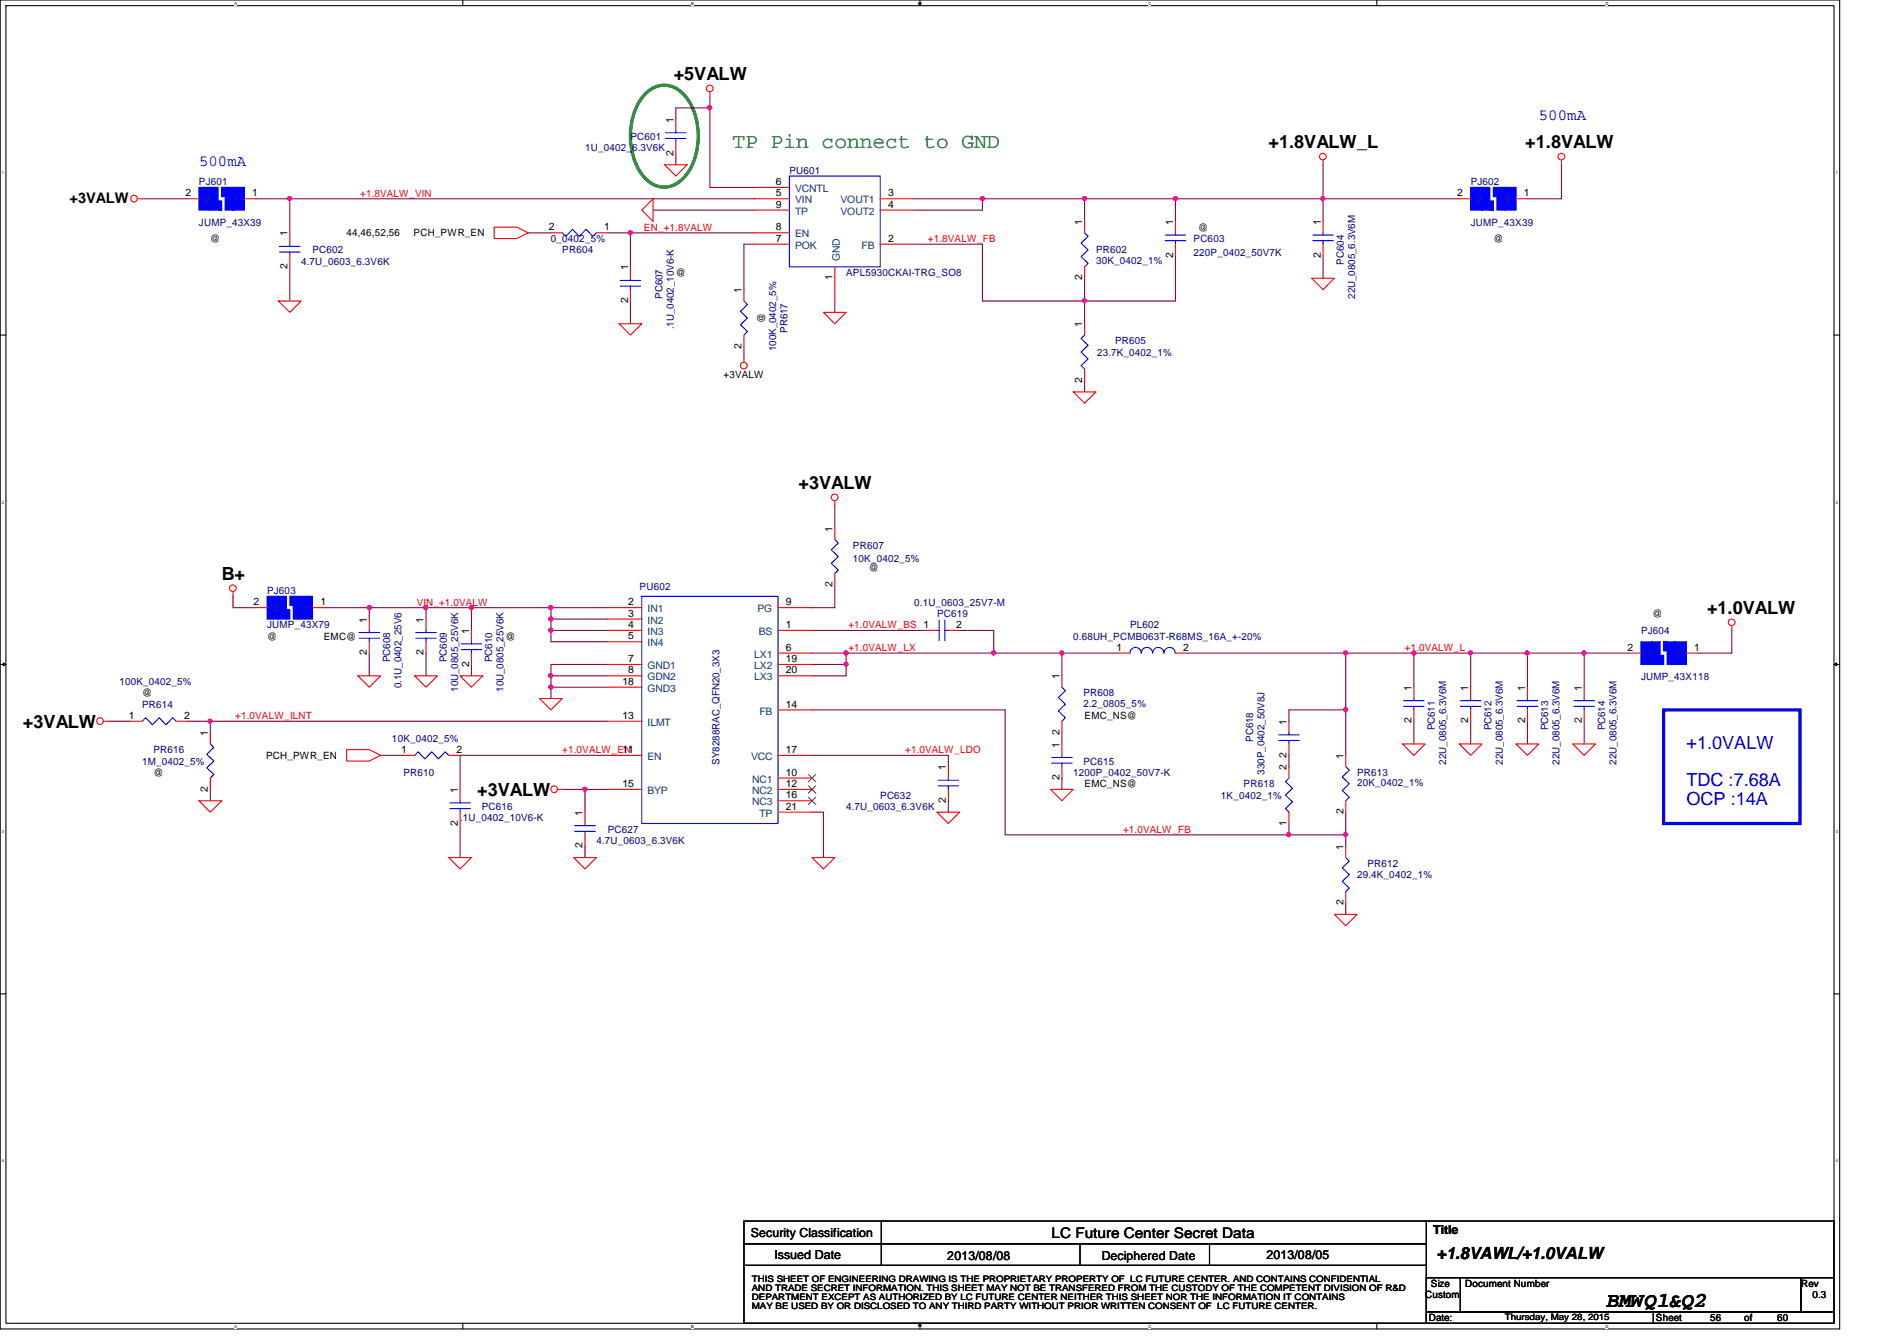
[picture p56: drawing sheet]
<svg xmlns="http://www.w3.org/2000/svg" width="297mm" height="210mm" viewBox="0 0 297 210" stroke-linecap="round" stroke-linejoin="round" font-family="sans-serif">
<defs><g id="words">
<text font-size="3.3" fill="#008000" x="114.7" y="23.1">TP Pin connect to GND</text>
<text font-size="3.3" x="251.6" y="204.6">BMWQ1&amp;Q2</text>
<g font-size="2.8">
<text x="105.5" y="12.6">+5VALW</text>
<text x="198.6" y="23.2">+1.8VALW_L</text>
<text x="238.8" y="23.2">+1.8VALW</text>
<text x="125" y="76.6">+3VALW</text>
<text x="34.7" y="90.8">B+</text>
<text x="267.3" y="96.1">+1.0VALW</text>
<text x="3.6" y="113.9">+3VALW</text>
<text x="74.7" y="124.6">+3VALW</text>
</g>
<g font-size="2.8" fill="#00f">
<text x="264.1" y="117.2">+1.0VALW</text>
<text x="264.1" y="123.1">TDC :7.68A</text>
<text x="264.1" y="126">OCP :14A</text>
</g>
<text font-size="2.6" x="225" y="197.1">+1.8VAWL/+1.0VALW</text>
<g font-size="2.5" fill="#00f">
<text x="241" y="18.8">500mA</text>
<text x="31.2" y="26">500mA</text>
</g>
<g font-size="2.3">
<text x="10.9" y="31.8">+3VALW</text>
<text x="164.7" y="193.8">LC Future Center Secret Data</text>
</g>
<g font-size="1.9">
<text x="117.6" y="193.6">Security Classification</text>
<text x="121.3" y="197">Issued Date</text>
<text x="148.3" y="197.2">2013/08/08</text>
<text x="172.5" y="197.2">Deciphered Date</text>
<text x="198.3" y="197">2013/08/05</text>
<text x="224.4" y="193.1">Title</text>
</g>
<g font-size="1.6" fill="#000080">
<text x="91.6" y="23.7">1U_0402_6.3V6K</text>
<text x="98.7" y="21.9">PC601</text>
<text x="31.2" y="29">PJ601</text>
<text x="123.6" y="27.2">PU601</text>
<text x="230.3" y="29">PJ602</text>
<text x="31.2" y="35.4">JUMP_43X39</text>
<text x="230.3" y="35.4">JUMP_43X39</text>
<text x="47.2" y="41.4">4.7U_0603_6.3V6K</text>
<text x="48.9" y="39.7">PC602</text>
<text x="86.3" y="37.9">0_0402_5%</text>
<text x="88" y="39.7">PR604</text>
<text x="171.6" y="39.7">PR602</text>
<text x="171.6" y="41.3">30K_0402_1%</text>
<text x="186.9" y="37.9">PC603</text>
<text x="186.9" y="40">220P_0402_50V7K</text>
<text x="210.4" y="41.4" transform="rotate(-90 210.4 41.4)">PC604</text>
<text x="103.8" y="46.8" transform="rotate(-90 103.8 46.8)">PC607</text>
<text x="132.5" y="43.2">APL5930CKAI-TRG_SO8</text>
<text x="212.2" y="46.8" transform="rotate(-90 212.2 46.8)">22U_0805_6.3V6M</text>
<text x="105.5" y="51.6" transform="rotate(-90 105.5 51.6)">.1U_0402_10V6-K</text>
<text x="123.3" y="52.1" transform="rotate(-90 123.3 52.1)">PR617</text>
<text x="174.6" y="53.9">PR605</text>
<text x="121.5" y="54.9" transform="rotate(-90 121.5 54.9)">100K_0402_5%</text>
<text x="171.8" y="55.7">23.7K_0402_1%</text>
<text x="133.6" y="85.9">PR607</text>
<text x="133.6" y="88">10K_0402_5%</text>
<text x="41.8" y="93">PJ603</text>
<text x="100.2" y="92.3">PU602</text>
<text x="143.2" y="94.8">0.1U_0603_25V7-M</text>
<text x="41.8" y="98.3">JUMP_43X79</text>
<text x="146.7" y="96.6">PC619</text>
<text x="168.1" y="100.1">0.68UH_PCMB063T-R68MS_16A_+-20%</text>
<text x="176.9" y="98.3">PL602</text>
<text x="257" y="99.2">PJ604</text>
<text x="18.7" y="107.2">100K_0402_5%</text>
<text x="61.1" y="103.7" transform="rotate(-90 61.1 103.7)">PC608</text>
<text x="62.9" y="107.7" transform="rotate(-90 62.9 107.7)">0.1U_0402_25V6</text>
<text x="70" y="103.7" transform="rotate(-90 70 103.7)">PC609</text>
<text x="77.1" y="103.7" transform="rotate(-90 77.1 103.7)">PC610</text>
<text x="257" y="106.5">JUMP_43X118</text>
<text x="22.3" y="110.8">PR614</text>
<text x="71.8" y="108.3" transform="rotate(-90 71.8 108.3)">10U_0805_25V6K</text>
<text x="78.9" y="108.3" transform="rotate(-90 78.9 108.3)">10U_0805_25V6K</text>
<text x="169.7" y="109">PR608</text>
<text x="169.7" y="110.6">2.2_0805_5%</text>
<text x="22.3" y="119.7">1M_0402_5%</text>
<text x="24" y="117.9">PR616</text>
<text x="61.4" y="116.1">10K_0402_5%</text>
<text x="112.6" y="119.7" transform="rotate(-90 112.6 119.7)">SY8288RAC_QFN20_3X3</text>
<text x="169.7" y="119.7">PC615</text>
<text x="196.2" y="116.1" transform="rotate(-90 196.2 116.1)">PC618</text>
<text x="224.7" y="114.3" transform="rotate(-90 224.7 114.3)">PC611</text>
<text x="226.4" y="119.7" transform="rotate(-90 226.4 119.7)">22U_0805_6.3V6M</text>
<text x="233.5" y="114.3" transform="rotate(-90 233.5 114.3)">PC612</text>
<text x="235.3" y="119.7" transform="rotate(-90 235.3 119.7)">22U_0805_6.3V6M</text>
<text x="242.4" y="114.3" transform="rotate(-90 242.4 114.3)">PC613</text>
<text x="244.2" y="119.7" transform="rotate(-90 244.2 119.7)">22U_0805_6.3V6M</text>
<text x="251.3" y="114.3" transform="rotate(-90 251.3 114.3)">PC614</text>
<text x="253.1" y="119.7" transform="rotate(-90 253.1 119.7)">22U_0805_6.3V6M</text>
<text x="63.2" y="121.5">PR610</text>
<text x="137.8" y="125">PC632</text>
<text x="168.1" y="121.5">1200P_0402_50V7-K</text>
<text x="191.2" y="125">1K_0402_1%</text>
<text x="194.7" y="123.2">PR618</text>
<text x="198" y="121.2" transform="rotate(-90 198 121.2)">330P_0402_50V8J</text>
<text x="212.5" y="121.5">PR613</text>
<text x="212.5" y="123.1">20K_0402_1%</text>
<text x="72" y="128.6">.1U_0402_10V6-K</text>
<text x="75.4" y="126.8">PC616</text>
<text x="95.2" y="130.3">PC627</text>
<text x="132.5" y="126.8">4.7U_0603_6.3V6K</text>
<text x="93.4" y="132.1">4.7U_0603_6.3V6K</text>
<text x="212.5" y="137.5">29.4K_0402_1%</text>
<text x="214.1" y="135.7">PR612</text>
</g>
<g font-size="1.6">
<text x="105.4" y="19.2" transform="rotate(-90 105.4 19.2)">1</text>
<text x="105.4" y="24.3" transform="rotate(-90 105.4 24.3)">2</text>
<text x="121.5" y="29">6</text>
<text x="29" y="30.7">2</text>
<text x="39.5" y="30.7">1</text>
<text x="121.5" y="32.5">9</text>
<text x="121.5" y="30.7">5</text>
<text x="139.1" y="32.5">4</text>
<text x="139.1" y="30.7">3</text>
<text x="169.5" y="35.2" transform="rotate(-90 169.5 35.2)">1</text>
<text x="183.7" y="35.2" transform="rotate(-90 183.7 35.2)">1</text>
<text x="206.8" y="35.2" transform="rotate(-90 206.8 35.2)">1</text>
<text x="228.2" y="30.7">2</text>
<text x="238.6" y="30.7">1</text>
<text x="32.9" y="37.9">@</text>
<text x="45" y="37" transform="rotate(-90 45 37)">1</text>
<text x="54.3" y="37">44,46,52,56</text>
<text x="64.8" y="37">PCH_PWR_EN</text>
<text x="85.9" y="36.1">2</text>
<text x="94.6" y="36.1">1</text>
<text x="121.5" y="36.1">8</text>
<text x="121.5" y="37.8">7</text>
<text x="139.1" y="37.8">2</text>
<text x="183.7" y="40.3" transform="rotate(-90 183.7 40.3)">2</text>
<text x="187.6" y="36.1">@</text>
<text x="206.8" y="40.3" transform="rotate(-90 206.8 40.3)">2</text>
<text x="233.8" y="37.9">@</text>
<text x="45" y="42.1" transform="rotate(-90 45 42.1)">2</text>
<text x="98.3" y="47.5" transform="rotate(-90 98.3 47.5)">2</text>
<text x="98.3" y="42.3" transform="rotate(-90 98.3 42.3)">1</text>
<text x="105.8" y="43.2">@</text>
<text x="116.1" y="45.9" transform="rotate(-90 116.1 45.9)">1</text>
<text x="130.3" y="43.9" transform="rotate(-90 130.3 43.9)">1</text>
<text x="169.5" y="43.9" transform="rotate(-90 169.5 43.9)">2</text>
<text x="119.8" y="50.5" transform="rotate(-90 119.8 50.5)">@</text>
<text x="169.5" y="51.2" transform="rotate(-90 169.5 51.2)">1</text>
<text x="113.3" y="59.2">+3VALW</text>
<text x="116.1" y="54.6" transform="rotate(-90 116.1 54.6)">2</text>
<text x="169.5" y="59.9" transform="rotate(-90 169.5 59.9)">2</text>
<text x="130.3" y="83.2" transform="rotate(-90 130.3 83.2)">1</text>
<text x="136.1" y="89.5">@</text>
<text x="39.7" y="94.7">2</text>
<text x="50.2" y="94.7">1</text>
<text x="98.4" y="94.7">2</text>
<text x="123.1" y="94.7">9</text>
<text x="130.3" y="91.9" transform="rotate(-90 130.3 91.9)">2</text>
<text x="41.8" y="100.1">@</text>
<text x="50.7" y="100.1">EMC@</text>
<text x="57.4" y="97.5" transform="rotate(-90 57.4 97.5)">1</text>
<text x="66.3" y="97.5" transform="rotate(-90 66.3 97.5)">1</text>
<text x="73.4" y="99.2" transform="rotate(-90 73.4 99.2)">1</text>
<text x="79.2" y="100.1">@</text>
<text x="98.4" y="96.5">3</text>
<text x="98.4" y="98.3">4</text>
<text x="98.4" y="100.1">5</text>
<text x="123.1" y="101.9">6</text>
<text x="123.1" y="98.3">1</text>
<text x="149.7" y="98.3">2</text>
<text x="174.8" y="101.9">1</text>
<text x="185.3" y="101.9">2</text>
<text x="254.8" y="101.9">2</text>
<text x="258.7" y="96.6">@</text>
<text x="265.3" y="101.9">1</text>
<text x="57.4" y="102.6" transform="rotate(-90 57.4 102.6)">2</text>
<text x="66.3" y="102.6" transform="rotate(-90 66.3 102.6)">2</text>
<text x="73.4" y="104.4" transform="rotate(-90 73.4 104.4)">2</text>
<text x="97.5" y="107.2">18</text>
<text x="98.4" y="103.6">7</text>
<text x="98.4" y="105.4">8</text>
<text x="123.1" y="103.6">19</text>
<text x="123.1" y="105.4">20</text>
<text x="165.9" y="106.3" transform="rotate(-90 165.9 106.3)">1</text>
<text x="20.1" y="112.5">1</text>
<text x="22.3" y="109">@</text>
<text x="28.8" y="112.5">2</text>
<text x="97.5" y="112.5">13</text>
<text x="123.1" y="110.7">14</text>
<text x="169.8" y="112.6">EMC_NS@</text>
<text x="201.5" y="113.5" transform="rotate(-90 201.5 113.5)">1</text>
<text x="221" y="113.2" transform="rotate(-90 221 113.2)">2</text>
<text x="221" y="108.1" transform="rotate(-90 221 108.1)">1</text>
<text x="229.9" y="113.2" transform="rotate(-90 229.9 113.2)">2</text>
<text x="229.9" y="108.1" transform="rotate(-90 229.9 108.1)">1</text>
<text x="238.8" y="113.2" transform="rotate(-90 238.8 113.2)">2</text>
<text x="238.8" y="108.1" transform="rotate(-90 238.8 108.1)">1</text>
<text x="247.7" y="113.2" transform="rotate(-90 247.7 113.2)">2</text>
<text x="247.7" y="108.1" transform="rotate(-90 247.7 108.1)">1</text>
<text x="32.6" y="115.2" transform="rotate(-90 32.6 115.2)">1</text>
<text x="41.7" y="118.8">PCH_PWR_EN</text>
<text x="62.8" y="117.9">1</text>
<text x="71.5" y="117.9">2</text>
<text x="97.5" y="117.9">11</text>
<text x="123.1" y="117.9">17</text>
<text x="165.9" y="115" transform="rotate(-90 165.9 115)">2</text>
<text x="165.9" y="117" transform="rotate(-90 165.9 117)">1</text>
<text x="201.5" y="118.6" transform="rotate(-90 201.5 118.6)">2</text>
<text x="210.4" y="118.8" transform="rotate(-90 210.4 118.8)">1</text>
<text x="24" y="121.5">@</text>
<text x="32.6" y="123.9" transform="rotate(-90 32.6 123.9)">2</text>
<text x="71.7" y="124.1" transform="rotate(-90 71.7 124.1)">1</text>
<text x="97.5" y="123.2">15</text>
<text x="123.1" y="121.4">10</text>
<text x="123.1" y="123.2">12</text>
<text x="123.1" y="125">16</text>
<text x="148.1" y="125.7" transform="rotate(-90 148.1 125.7)">2</text>
<text x="148.1" y="120.6" transform="rotate(-90 148.1 120.6)">1</text>
<text x="165.9" y="122.1" transform="rotate(-90 165.9 122.1)">2</text>
<text x="169.8" y="123.2">EMC_NS@</text>
<text x="201.5" y="120.6" transform="rotate(-90 201.5 120.6)">2</text>
<text x="71.7" y="129.2" transform="rotate(-90 71.7 129.2)">2</text>
<text x="91.2" y="127.7" transform="rotate(-90 91.2 127.7)">1</text>
<text x="123.1" y="126.7">21</text>
<text x="201.5" y="129.2" transform="rotate(-90 201.5 129.2)">1</text>
<text x="210.4" y="127.5" transform="rotate(-90 210.4 127.5)">2</text>
<text x="91.2" y="132.8" transform="rotate(-90 91.2 132.8)">2</text>
<text x="210.4" y="133" transform="rotate(-90 210.4 133)">1</text>
<text x="210.4" y="141.7" transform="rotate(-90 210.4 141.7)">2</text>
<text x="223.2" y="203.2">Custom</text>
<text x="224.1" y="201.5">Size</text>
<text x="229.4" y="201.5">Document Number</text>
<text x="282" y="201.5">Rev</text>
<text x="283.8" y="203.2">0.3</text>
<text x="223.7" y="206.8">Date:</text>
<text x="259.3" y="206.8">Sheet</text>
<text x="267.8" y="206.8">56</text>
<text x="273.1" y="206.8">of</text>
<text x="278.3" y="206.8">60</text>
</g>
<g font-size="1.6" fill="#004080">
<text x="32" y="31.8">2</text>
<text x="36.5" y="31.8">1</text>
<text x="124.5" y="33.6">TP</text>
<text x="124.5" y="30.1">VCNTL</text>
<text x="124.5" y="31.8">VIN</text>
<text x="131.6" y="33.6">VOUT2</text>
<text x="131.6" y="31.8">VOUT1</text>
<text x="231.2" y="31.8">2</text>
<text x="235.6" y="31.8">1</text>
<text x="124.5" y="37.2">EN</text>
<text x="124.5" y="38.9">POK</text>
<text x="131.5" y="40.9" transform="rotate(-90 131.5 40.9)">GND</text>
<text x="134.9" y="38.9">FB</text>
<text x="42.7" y="95.8">2</text>
<text x="47.2" y="95.8">1</text>
<text x="101.4" y="95.8">IN1</text>
<text x="118.6" y="95.8">PG</text>
<text x="101.4" y="97.6">IN2</text>
<text x="101.4" y="99.4">IN3</text>
<text x="101.4" y="101.2">IN4</text>
<text x="118.8" y="99.4">BS</text>
<text x="101.4" y="104.7">GND1</text>
<text x="101.4" y="106.5">GDN2</text>
<text x="118.1" y="103">LX1</text>
<text x="118.1" y="104.7">LX2</text>
<text x="118.1" y="106.5">LX3</text>
<text x="257.8" y="103">2</text>
<text x="262.3" y="103">1</text>
<text x="101.4" y="113.6">ILMT</text>
<text x="101.4" y="108.3">GND3</text>
<text x="118.9" y="111.8">FB</text>
<text x="101.4" y="119">EN</text>
<text x="117.6" y="119">VCC</text>
<text x="101.4" y="124.3">BYP</text>
<text x="117.8" y="122.5">NC1</text>
<text x="117.8" y="124.3">NC2</text>
<text x="117.8" y="126.1">NC3</text>
<text x="118.9" y="127.8">TP</text>
</g>
<g font-size="1.6" fill="#f00">
<text x="56.4" y="30.8">+1.8VALW_VIN</text>
<text x="100.8" y="36.1">EN_+1.8VALW</text>
<text x="145.3" y="37.9">+1.8VALW_FB</text>
<text x="65.3" y="94.8">VIN_+1.0VALW</text>
<text x="132.8" y="101.9">+1.0VALW_LX</text>
<text x="132.8" y="98.3">+1.0VALW_BS 1</text>
<text x="220" y="101.9">+1.0VALW_L</text>
<text x="36.8" y="112.6">+1.0VALW_ILNT</text>
<text x="88.1" y="117.9">+1.0VALW_EN</text>
<text x="141.7" y="117.9">+1.0VALW_LDO</text>
<text x="175.8" y="130.3">+1.0VALW_FB</text>
</g>
<g font-size="1.4">
<text x="117.7" y="200.6">THIS SHEET OF ENGINEERING DRAWING IS THE PROPRIETARY PROPERTY OF LC FUTURE CENTER. AND CONTAINS CONFIDENTIAL</text>
<text x="117.7" y="202.1">AND TRADE SECRET INFORMATION. THIS SHEET MAY NOT BE TRANSFERED FROM THE CUSTODY OF THE COMPETENT DIVISION OF R&amp;D</text>
<text x="117.7" y="203.5">DEPARTMENT EXCEPT AS AUTHORIZED BY LC FUTURE CENTER NEITHER THIS SHEET NOR THE INFORMATION IT CONTAINS</text>
<text x="117.7" y="204.9">MAY BE USED BY OR DISCLOSED TO ANY THIRD PARTY WITHOUT PRIOR WRITTEN CONSENT OF LC FUTURE CENTER.</text>
<text x="235.6" y="206.7">Thursday, May 28, 2015</text>
</g>
<g font-size=".6">
<text x="36.7" y=".7">A</text>
<text x="108.2" y=".7">B</text>
<text x="179.8" y=".7">C</text>
<text x="251.4" y=".7">D</text>
<text x=".3" y="27.3">1</text>
<text x="287.4" y="27.3">1</text>
<text x=".3" y="78.8">2</text>
<text x="287.4" y="78.8">2</text>
<text x=".3" y="130.4">3</text>
<text x="287.4" y="130.4">3</text>
<text x=".3" y="181.9">4</text>
<text x="287.4" y="181.9">4</text>
<text x="36.7" y="207.9">A</text>
<text x="108.2" y="207.9">B</text>
<text x="179.8" y="207.9">C</text>
<text x="251.4" y="207.9">D</text>
</g>
</g></defs>
<path d="M0 0h288.1v208h-288.1zM.9 .9h286.3v206.2h-286.3z" fill="none" stroke="#000" stroke-width=".17"/>
<g fill="#fff">
<path d="M36.7 .1h.4v.7h-.4z"/>
<path d="M36.7 207.3h.4v.7h-.4z"/>
</g>
<path d="M72.5 0v.9M72.5 207.1v.9" fill="none" stroke="#000" stroke-width=".17"/>
<g fill="#fff">
<path d="M108.2 .1h.5v.7h-.5z"/>
<path d="M108.2 207.3h.5v.7h-.5z"/>
</g>
<path d="M144.1 0v.9M144.1 207.1v.9" fill="none" stroke="#000" stroke-width=".17"/>
<path d="M143.8 .5h.5l-.2 .4zM144.1 207.1l.2 .5h-.5z" fill="#000"/>
<path d="M143.8 .5h.5l-.2 .4zM144.1 207.1l.2 .5h-.5z" fill="none" stroke="#000" stroke-width=".16"/>
<g fill="#fff">
<path d="M179.8 .1h.5v.7h-.5z"/>
<path d="M179.8 207.3h.5v.7h-.5z"/>
</g>
<path d="M215.6 0v.9M215.6 207.1v.9" fill="none" stroke="#000" stroke-width=".17"/>
<g fill="#fff">
<path d="M251.4 .1h.4v.7h-.4z"/>
<path d="M251.4 207.3h.4v.7h-.4z"/>
<path d="M.3 26.7h.3v.7h-.3z"/>
<path d="M287.4 26.7h.4v.7h-.4z"/>
<path d="M.3 78.2h.3v.7h-.3z"/>
<path d="M287.4 78.2h.4v.7h-.4z"/>
</g>
<path d="M0 52.4h.9M287.2 52.4h.9" fill="none" stroke="#000" stroke-width=".17"/>
<g fill="#fff">
<path d="M.3 129.8h.3v.7h-.3z"/>
<path d="M287.4 129.8h.4v.7h-.4z"/>
</g>
<path d="M0 104h.9M287.2 104h.9" fill="none" stroke="#000" stroke-width=".17"/>
<path d="M.5 103.8l.4 .2-.4 .2zM287.2 104l.4-.2v.4z" fill="#000"/>
<path d="M.5 103.8l.4 .2-.4 .2zM287.2 104l.4-.2v.4z" fill="none" stroke="#000" stroke-width=".16"/>
<g fill="#fff">
<path d="M.3 181.3h.3v.8h-.3z"/>
<path d="M287.4 181.3h.4v.8h-.4z"/>
</g>
<path d="M0 155.6h.9M287.2 155.6h.9" fill="none" stroke="#000" stroke-width=".17"/>
<path d="M101.1 14.6a4 4 0 0 1 6.4 .7 10.7 10.7 0 0 1 0 12 4.1 4.1 0 0 1-7 0 10.9 10.9 0 0 1 0-12z" fill="none" stroke="#008000" stroke-width=".51"/>
<path d="M260.5 111.1h21.3v17.8h-21.3z" fill="none" stroke="#00f" stroke-width=".51"/>
<path d="M82.7 36.4h3.6M95.2 36.4h3.5v5.4M169.8 31.1h14.3M207.2 25.8v8.9M239.2 31.1h5.3M98.7 47.1v3.6M153.8 47.1h16M169.8 59.6v1.7M207.2 40v3.6" fill="none" stroke="#800040" stroke-width=".17"/>
<circle cx="184" cy="31.1" r=".32" fill="#f0f"/>
<circle cx="184" cy="31.1" r=".32" fill="none" stroke="#f0f" stroke-width=".17"/>
<circle cx="169.8" cy="31.1" r=".32" fill="#f0f"/>
<circle cx="169.8" cy="31.1" r=".32" fill="none" stroke="#f0f" stroke-width=".17"/>
<path d="M184.1 31.1v3.6M184.1 40v7.1h-14.3v-3.5" fill="none" stroke="#800040" stroke-width=".17"/>
<circle cx="169.8" cy="47.1" r=".32" fill="#f0f"/>
<circle cx="169.8" cy="47.1" r=".32" fill="none" stroke="#f0f" stroke-width=".17"/>
<path d="M111.2 16.9v12.4M45.4 31.1h72.9M118.3 38.2h-1.8v7.1M45.4 41.8v5.3" fill="none" stroke="#800040" stroke-width=".17"/>
<circle cx="45.4" cy="31.1" r=".32" fill="#f0f"/>
<circle cx="45.4" cy="31.1" r=".32" fill="none" stroke="#f0f" stroke-width=".17"/>
<path d="M111.2 15.1v1.8h-5.4" fill="none" stroke="#800040" stroke-width=".17"/>
<circle cx="111.1" cy="16.9" r=".32" fill="#f0f"/>
<circle cx="111.1" cy="16.9" r=".32" fill="none" stroke="#f0f" stroke-width=".17"/>
<path d="M105.8 16.9v1.8M40 31.1h5.4v5.3M105.8 24v1.8M111.2 29.3h7.1M143.2 31.1h10.6" fill="none" stroke="#800040" stroke-width=".17"/>
<circle cx="153.8" cy="31.1" r=".32" fill="#f0f"/>
<circle cx="153.8" cy="31.1" r=".32" fill="none" stroke="#f0f" stroke-width=".17"/>
<path d="M102.3 32.9h16M143.2 32.9h10.6v-1.8h16v3.6M184.1 31.1h44.4M244.5 25.8v5.3M130.7 47.1v1.8M169.8 47.1v3.6" fill="none" stroke="#800040" stroke-width=".17"/>
<circle cx="207.1" cy="31.1" r=".32" fill="#f0f"/>
<circle cx="207.1" cy="31.1" r=".32" fill="none" stroke="#f0f" stroke-width=".17"/>
<path d="M22.3 31.1h7.1M98.7 36.4h19.6M143.2 38.2h10.6v8.9" fill="none" stroke="#800040" stroke-width=".17"/>
<circle cx="98.7" cy="36.4" r=".32" fill="#f0f"/>
<circle cx="98.7" cy="36.4" r=".32" fill="none" stroke="#f0f" stroke-width=".17"/>
<path d="M116.5 54.2v1.8M86.3 98.7v1.8h8.9M95.2 104h-8.9v1.8" fill="none" stroke="#800040" stroke-width=".17"/>
<circle cx="86.2" cy="105.8" r=".32" fill="#f0f"/>
<circle cx="86.2" cy="105.8" r=".32" fill="none" stroke="#f0f" stroke-width=".17"/>
<path d="M95.2 105.8h-8.9v1.8h8.9" fill="none" stroke="#800040" stroke-width=".17"/>
<circle cx="86.2" cy="107.5" r=".32" fill="#f0f"/>
<circle cx="86.2" cy="107.5" r=".32" fill="none" stroke="#f0f" stroke-width=".17"/>
<path d="M29.4 112.9h3.5M32.9 112.9h62.3M32.9 112.9v1.8M86.3 107.6v1.7" fill="none" stroke="#800040" stroke-width=".17"/>
<circle cx="32.9" cy="112.9" r=".32" fill="#f0f"/>
<circle cx="32.9" cy="112.9" r=".32" fill="none" stroke="#f0f" stroke-width=".17"/>
<path d="M130.7 79.1v3.6M59.6 118.2h3.6M95.2 118.2h-23.2v5.4M127.2 118.2h21.3v1.8M32.9 123.6v1.7M72 128.9v5.3M88 123.6h3.6M91.6 132.5v1.7M148.5 125.3v1.8" fill="none" stroke="#800040" stroke-width=".17"/>
<circle cx="91.6" cy="123.5" r=".32" fill="#f0f"/>
<circle cx="91.6" cy="123.5" r=".32" fill="none" stroke="#f0f" stroke-width=".17"/>
<path d="M127.2 98.7h17.7M150.3 98.7h5.3v3.5h-23.1M127.2 111.1h30.2v19.6M95.2 123.6h-3.6v3.5" fill="none" stroke="#800040" stroke-width=".17"/>
<circle cx="155.6" cy="102.2" r=".32" fill="#f0f"/>
<circle cx="155.6" cy="102.2" r=".32" fill="none" stroke="#f0f" stroke-width=".17"/>
<circle cx="132.5" cy="102.2" r=".32" fill="#f0f"/>
<circle cx="132.5" cy="102.2" r=".32" fill="none" stroke="#f0f" stroke-width=".17"/>
<path d="M130.7 91.6v3.5h-3.5M127.2 102.2h5.3v1.8h-5.3M132.5 104v1.8h-5.3M155.6 102.2h10.7" fill="none" stroke="#800040" stroke-width=".17"/>
<circle cx="132.5" cy="104" r=".32" fill="#f0f"/>
<circle cx="132.5" cy="104" r=".32" fill="none" stroke="#f0f" stroke-width=".17"/>
<path d="M201.8 118.2v1.8M157.4 130.7h44.4" fill="none" stroke="#800040" stroke-width=".17"/>
<circle cx="201.8" cy="130.7" r=".32" fill="#f0f"/>
<circle cx="201.8" cy="130.7" r=".32" fill="none" stroke="#f0f" stroke-width=".17"/>
<path d="M201.8 111.1v1.8M210.7 102.2v16M201.8 128.9v1.8M210.7 141.3v1.8" fill="none" stroke="#800040" stroke-width=".17"/>
<circle cx="210.7" cy="111.1" r=".32" fill="#f0f"/>
<circle cx="210.7" cy="111.1" r=".32" fill="none" stroke="#f0f" stroke-width=".17"/>
<circle cx="210.7" cy="102.2" r=".32" fill="#f0f"/>
<circle cx="210.7" cy="102.2" r=".32" fill="none" stroke="#f0f" stroke-width=".17"/>
<path d="M166.3 102.2h8.9M185.8 102.2h35.6M210.7 130.7v1.8" fill="none" stroke="#800040" stroke-width=".17"/>
<circle cx="210.7" cy="130.7" r=".32" fill="#f0f"/>
<circle cx="210.7" cy="130.7" r=".32" fill="none" stroke="#f0f" stroke-width=".17"/>
<path d="M166.3 102.2v3.6M201.8 111.1h8.9M210.7 127.1v3.6h-8.9" fill="none" stroke="#800040" stroke-width=".17"/>
<circle cx="166.3" cy="102.2" r=".32" fill="#f0f"/>
<circle cx="166.3" cy="102.2" r=".32" fill="none" stroke="#f0f" stroke-width=".17"/>
<path d="M166.3 114.7v1.8M221.4 102.2v5.4M265.8 102.2h5.4M166.3 121.8v1.8" fill="none" stroke="#800040" stroke-width=".17"/>
<circle cx="221.4" cy="102.2" r=".32" fill="#f0f"/>
<circle cx="221.4" cy="102.2" r=".32" fill="none" stroke="#f0f" stroke-width=".17"/>
<path d="M230.3 102.2v5.4" fill="none" stroke="#800040" stroke-width=".17"/>
<circle cx="230.3" cy="102.2" r=".32" fill="#f0f"/>
<circle cx="230.3" cy="102.2" r=".32" fill="none" stroke="#f0f" stroke-width=".17"/>
<path d="M248.1 102.2v5.4" fill="none" stroke="#800040" stroke-width=".17"/>
<circle cx="248" cy="102.2" r=".32" fill="#f0f"/>
<circle cx="248" cy="102.2" r=".32" fill="none" stroke="#f0f" stroke-width=".17"/>
<path d="M239.2 102.2v5.4" fill="none" stroke="#800040" stroke-width=".17"/>
<circle cx="239.1" cy="102.2" r=".32" fill="#f0f"/>
<circle cx="239.1" cy="102.2" r=".32" fill="none" stroke="#f0f" stroke-width=".17"/>
<path d="M36.5 93.3v1.8h3.5M66.7 95.1h7.1M271.2 98.7v3.5M16.9 112.9h3.6M221.4 112.9v3.6M221.4 102.2h33.8M230.3 112.9v3.6M239.2 112.9v3.6M248.1 112.9v3.6M127.2 127.1h1.7v7.1" fill="none" stroke="#800040" stroke-width=".17"/>
<circle cx="73.8" cy="95.1" r=".32" fill="#f0f"/>
<circle cx="73.8" cy="95.1" r=".32" fill="none" stroke="#f0f" stroke-width=".17"/>
<circle cx="66.7" cy="95.1" r=".32" fill="#f0f"/>
<circle cx="66.7" cy="95.1" r=".32" fill="none" stroke="#f0f" stroke-width=".17"/>
<path d="M57.8 95.1v1.8M66.7 95.1v1.8M73.8 95.1v3.6M86.3 95.1h8.9M57.8 102.2v3.6M66.7 102.2v3.6M73.8 104v1.8" fill="none" stroke="#800040" stroke-width=".17"/>
<circle cx="86.2" cy="95.1" r=".32" fill="#f0f"/>
<circle cx="86.2" cy="95.1" r=".32" fill="none" stroke="#f0f" stroke-width=".17"/>
<path d="M50.7 95.1h7.1" fill="none" stroke="#800040" stroke-width=".17"/>
<circle cx="57.8" cy="95.1" r=".32" fill="#f0f"/>
<circle cx="57.8" cy="95.1" r=".32" fill="none" stroke="#f0f" stroke-width=".17"/>
<path d="M57.8 95.1h8.9M86.3 96.9h8.9" fill="none" stroke="#800040" stroke-width=".17"/>
<circle cx="86.2" cy="96.9" r=".32" fill="#f0f"/>
<circle cx="86.2" cy="96.9" r=".32" fill="none" stroke="#f0f" stroke-width=".17"/>
<path d="M73.8 95.1h12.5v1.8M86.3 98.7h8.9" fill="none" stroke="#800040" stroke-width=".17"/>
<circle cx="86.2" cy="98.6" r=".32" fill="#f0f"/>
<circle cx="86.2" cy="98.6" r=".32" fill="none" stroke="#f0f" stroke-width=".17"/>
<path d="M86.3 96.9v1.8" fill="none" stroke="#800040" stroke-width=".17"/>
<g fill="none" stroke="#f00" stroke-width=".17">
<path d="M111.2 14.4v.7M21.5 31.1h.8M77.4 35.6h3.5l1.8 .8-1.8 .9h-3.5zM102.3 31.1v3.6l-1.8-1.8zM104 25.8h3.6l-1.8 1.8zM207.2 25.1v.7M207.2 34.7v1.7M207.2 38.2v1.8M244.5 25.1v.7M43.6 47.1h3.6l-1.8 1.8zM96.9 50.7h3.6l-1.8 1.7zM116.5 56v.7"/>
<path d="M128.9 48.9h3.6l-1.8 1.8zM169.8 50.7v1.7M169.8 57.8v1.8M205.4 43.6h3.5l-1.7 1.7zM130.7 78.4v.7M168.1 61.3h3.5l-1.8 1.8zM36.5 92.6v.7M73.8 98.7v1.8M144.9 98.7h1.8M148.5 98.7h1.8M271.2 98v.7M16.2 112.9h.7"/>
<path d="M20.5 112.9h1.8M27.6 112.9h1.8M32.9 114.7v1.8M54.3 117.3h3.5l1.8 .9-1.8 .9h-3.5zM56 105.8h3.6l-1.8 1.8zM64.9 105.8h3.6l-1.8 1.8zM72 105.8h3.6l-1.8 1.8zM73.8 102.2v1.8M84.5 109.3h3.5l-1.7 1.8zM166.3 105.8v1.8M166.3 112.9v1.8M166.3 116.5v1.7"/>
<path d="M210.7 118.2v1.8M219.6 116.5h3.6l-1.8 1.7zM228.5 116.5h3.6l-1.8 1.7zM237.4 116.5h3.5l-1.7 1.7zM239.2 107.6v1.7M239.2 111.1v1.8M246.3 116.5h3.5l-1.7 1.7zM31.2 125.3h3.5l-1.8 1.8zM32.9 121.8v1.8M70.3 134.2h3.5l-1.8 1.8zM87.3 123.6h.7M89.8 134.2h3.6l-1.8 1.8z"/>
<path d="M91.6 127.1v1.8M91.6 130.7v1.8M127.2 134.2h3.5l-1.8 1.8zM146.7 127.1h3.6l-1.8 1.8zM148.5 120v1.8M148.5 123.6v1.7M164.5 123.6h3.6l-1.8 1.7zM166.3 120v1.8M210.7 125.3v1.8M210.7 132.5v1.7M210.7 139.6v1.7M208.9 143.1h3.6l-1.8 1.8z"/>
<circle cx="111.1" cy="13.8" r=".52"/>
<circle cx="21" cy="31.1" r=".52"/>
<circle cx="207.2" cy="24.5" r=".52"/>
<circle cx="244.5" cy="24.5" r=".52"/>
<circle cx="116.5" cy="57.2" r=".52"/>
<circle cx="130.7" cy="77.8" r=".52"/>
<circle cx="36.5" cy="92.1" r=".52"/>
<circle cx="271.2" cy="97.4" r=".52"/>
<circle cx="15.6" cy="112.9" r=".52"/>
<circle cx="86.8" cy="123.5" r=".52"/>
</g>
<path d="M116.5 198.1h106.8v9h-106.8zM116.5 191.1h106.8v3.6h-106.8zM116.5 194.7h106.8v3.4h-106.8zM138 191.1v7M169.1 194.7v3.4M189.4 194.7v3.4M223.2 191.1h64v8.9M223.3 200h5.4v5.4h-5.4zM223.3 205.4h35.6v1.7h-35.6zM228.7 200h53.3v5.4h-53.3zM258.9 205.4h28.3v1.7h-28.3zM282 200h5.2v5.4h-5.2z" fill="none" stroke="#000" stroke-width=".17"/>
<g fill="none" stroke="#00f" stroke-width=".17">
<path d="M205.6 37.7h3.2M205.6 36.8h3.2M207.2 36.4v.4M207.2 37.7v.5M169.8 52.4l-.5 .6 1.1 1.1-1.1 1 1.1 1.1-1.1 1 .5 .6M146.7 98.7h.4M147.1 97.1v3.2M147.9 97.1v3.2M147.9 98.7h.6M22.3 112.9l.5-.6 1.1 1.1 1-1.1 1.1 1.1 1-1.1 .6 .6M32.9 116.5l.6 .5-1.1 1.1 1.1 1-1.1 1.1 1.1 1-.6 .6M72.2 101.7h3.2"/>
<path d="M72.2 100.8h3.2M73.8 100.5v.3M73.8 101.7v.5M164.7 119.5h3.2M164.7 118.6h3.2M166.3 107.6l.5 .5-1.1 1.1 1.1 1-1.1 1.1 1.1 1-.5 .6M166.3 118.2v.4M166.3 119.5v.5M237.6 110.6h3.2M237.6 109.7h3.2M239.2 109.3v.4M239.2 110.6v.5"/>
<path d="M90 130.1h3.2M90 129.2h3.2M91.6 128.9v.3M91.6 130.1v.6M146.9 123h3.2M146.9 122.1h3.2M148.5 121.8v.3M148.5 123v.6M210.7 120l.6 .6-1.1 1 1.1 1.1-1.1 1 1.1 1.1-.6 .5M210.7 134.2l.6 .6-1.1 1 1.1 1.1-1.1 1.1 1.1 1-.6 .6"/>
</g>
<path d="M235.6 29.3h1.8v3.6h-1.8z" fill-rule="evenodd" fill="#00f"/>
<path d="M235.6 29.3h1.8v3.6h-1.8z" fill="none" stroke="#00f" stroke-width=".17"/>
<path d="M234.4 29.3h1.2v3.6h-1.2z" fill-rule="evenodd" fill="#00f"/>
<path d="M234.4 29.3h1.2v3.6h-1.2z" fill="none" stroke="#00f" stroke-width=".17"/>
<path d="M233.8 29.3h.6v1.5h-.6z" fill-rule="evenodd" fill="#00f"/>
<path d="M233.8 29.3h.6v1.5h-.6z" fill="none" stroke="#00f" stroke-width=".17"/>
<path d="M233.3 31.5h.5v1.4h-.5z" fill-rule="evenodd" fill="#00f"/>
<path d="M233.3 31.5h.5v1.4h-.5z" fill="none" stroke="#00f" stroke-width=".17"/>
<path d="M232.1 29.3h1.2v3.6h-1.2z" fill-rule="evenodd" fill="#00f"/>
<path d="M232.1 29.3h1.2v3.6h-1.2z" fill="none" stroke="#00f" stroke-width=".17"/>
<path d="M230.3 29.3h1.8v3.6h-1.8z" fill-rule="evenodd" fill="#00f"/>
<path d="M230.3 29.3h1.8v3.6h-1.8zM100.5 93.3h21.3v35.6h-21.3zM130.7 84.5l.6 .5-1.1 1.1 1.1 1-1.1 1.1 1.1 1-.6 .6M64.9 118.2l.6-.5 1 1.1 1.1-1.1 1.1 1.1 1-1.1 .6 .5" fill="none" stroke="#00f" stroke-width=".17"/>
<g fill="none" stroke="#f00" stroke-width=".17">
<path d="M228.5 31.1h1.8M237.4 31.1h1.8M95.2 95.1h5.3M95.2 96.9h5.3M95.2 98.7h5.3M121.8 98.7h5.4M121.8 95.1h5.4M130.7 82.7v1.8M130.7 89.8v1.8M63.2 118.2h1.7M70.3 118.2h1.7M95.2 100.5h5.3"/>
<path d="M95.2 104h5.3M95.2 105.8h5.3M95.2 118.2h5.3M95.2 112.9h5.3M95.2 107.6h5.3M121.8 102.2h5.4M121.8 111.1h5.4M121.8 118.2h5.4M121.8 104h5.4M121.8 105.8h5.4M95.2 123.6h5.3M121.8 121.8h5.4"/>
<path d="M121.8 123.6h5.4M121.8 125.3h5.4M121.8 127.1h5.4"/>
</g>
<path d="M126.6 121.2l1.2 1.2M126.6 123l1.2 1.2M126.6 124.8l1.2 1.1M127.7 121.2l-1.1 1.2M127.7 123l-1.1 1.2M127.7 124.8l-1.1 1.1" fill="none" stroke="#804000" stroke-width=".16"/>
<path d="M36.5 29.3h1.8v3.6h-1.8z" fill-rule="evenodd" fill="#00f"/>
<path d="M36.5 29.3h1.8v3.6h-1.8z" fill="none" stroke="#00f" stroke-width=".17"/>
<path d="M35.3 29.3h1.2v3.6h-1.2z" fill-rule="evenodd" fill="#00f"/>
<path d="M35.3 29.3h1.2v3.6h-1.2z" fill="none" stroke="#00f" stroke-width=".17"/>
<path d="M34.7 29.3h.6v1.5h-.6z" fill-rule="evenodd" fill="#00f"/>
<path d="M34.7 29.3h.6v1.5h-.6z" fill="none" stroke="#00f" stroke-width=".17"/>
<path d="M34.2 31.5h.5v1.4h-.5z" fill-rule="evenodd" fill="#00f"/>
<path d="M34.2 31.5h.5v1.4h-.5z" fill="none" stroke="#00f" stroke-width=".17"/>
<path d="M32.9 29.3h1.3v3.6h-1.3z" fill-rule="evenodd" fill="#00f"/>
<path d="M32.9 29.3h1.3v3.6h-1.3z" fill="none" stroke="#00f" stroke-width=".17"/>
<path d="M31.2 29.3h1.7v3.6h-1.7z" fill-rule="evenodd" fill="#00f"/>
<g fill="none" stroke="#00f" stroke-width=".17">
<path d="M31.2 29.3h1.7v3.6h-1.7zM43.8 39.5h3.2M43.8 38.6h3.2M45.4 38.2v.4M45.4 39.5v.5M169.8 36.4l.6 .6-1.1 1.1 1.1 1-1.1 1.1 1.1 1-.6 .6M65.1 99.9h3.2M65.1 99h3.2M66.7 98.7v.3M66.7 99.9v.6M200.2 115.9h3.2M200.2 115h3.2"/>
<path d="M201.8 114.7v.3M201.8 115.9v.6M219.8 110.6h3.2M219.8 109.7h3.2M221.4 109.3v.4M221.4 110.6v.5"/>
</g>
<path d="M29.4 31.1h1.8M38.3 31.1h1.7M45.4 36.4v1.8M169.8 34.7v1.7M45.4 40v1.8M169.8 41.8v1.8M66.7 96.9v1.8M66.7 100.5v1.7M201.8 112.9v1.8M201.8 116.5v1.7M221.4 107.6v1.7M221.4 111.1v1.8" fill="none" stroke="#f00" stroke-width=".17"/>
<path d="M47.2 93.3h1.7v3.6h-1.7z" fill-rule="evenodd" fill="#00f"/>
<path d="M47.2 93.3h1.7v3.6h-1.7z" fill="none" stroke="#00f" stroke-width=".17"/>
<path d="M45.9 93.3h1.3v3.6h-1.3z" fill-rule="evenodd" fill="#00f"/>
<path d="M45.9 93.3h1.3v3.6h-1.3z" fill="none" stroke="#00f" stroke-width=".17"/>
<path d="M45.4 93.3h.5v1.5h-.5z" fill-rule="evenodd" fill="#00f"/>
<path d="M45.4 93.3h.5v1.5h-.5z" fill="none" stroke="#00f" stroke-width=".17"/>
<path d="M44.8 95.5h.6v1.4h-.6z" fill-rule="evenodd" fill="#00f"/>
<path d="M44.8 95.5h.6v1.4h-.6z" fill="none" stroke="#00f" stroke-width=".17"/>
<path d="M43.6 93.3h1.2v3.6h-1.2z" fill-rule="evenodd" fill="#00f"/>
<path d="M43.6 93.3h1.2v3.6h-1.2z" fill="none" stroke="#00f" stroke-width=".17"/>
<path d="M41.8 93.3h1.8v3.6h-1.8z" fill-rule="evenodd" fill="#00f"/>
<path d="M41.8 93.3h1.8v3.6h-1.8zM246.5 110.6h3.2M246.5 109.7h3.2M248.1 109.3v.4M248.1 110.6v.5" fill="none" stroke="#00f" stroke-width=".17"/>
<path d="M40 95.1h1.8M48.9 95.1h1.8M248.1 107.6v1.7M248.1 111.1v1.8" fill="none" stroke="#f00" stroke-width=".17"/>
<path d="M262.3 100.5h1.8v3.5h-1.8z" fill-rule="evenodd" fill="#00f"/>
<path d="M262.3 100.5h1.8v3.5h-1.8z" fill="none" stroke="#00f" stroke-width=".17"/>
<path d="M261.1 100.5h1.2v3.5h-1.2z" fill-rule="evenodd" fill="#00f"/>
<path d="M261.1 100.5h1.2v3.5h-1.2z" fill="none" stroke="#00f" stroke-width=".17"/>
<path d="M260.5 100.5h.6v1.4h-.6z" fill-rule="evenodd" fill="#00f"/>
<path d="M260.5 100.5h.6v1.4h-.6z" fill="none" stroke="#00f" stroke-width=".17"/>
<path d="M260 102.6h.5v1.4h-.5z" fill-rule="evenodd" fill="#00f"/>
<path d="M260 102.6h.5v1.4h-.5z" fill="none" stroke="#00f" stroke-width=".17"/>
<path d="M258.7 100.5h1.3v3.5h-1.3z" fill-rule="evenodd" fill="#00f"/>
<path d="M258.7 100.5h1.3v3.5h-1.3z" fill="none" stroke="#00f" stroke-width=".17"/>
<path d="M256.9 100.5h1.8v3.5h-1.8z" fill-rule="evenodd" fill="#00f"/>
<g fill="none" stroke="#00f" stroke-width=".17">
<path d="M88 36.4l.6 .6 1.1-1.1 1 1.1 1.1-1.1 1 1.1 .6-.6M104.2 21.7h3.2M104.2 20.8h3.2M105.8 20.4v.4M105.8 21.7v.5M123.6 27.6h14.2v14.2h-14.2zM182.4 37.7h3.3M182.4 36.8h3.3M184.1 36.4v.4M184.1 37.7v.5M97.1 44.8h3.2M97.1 43.9h3.2"/>
<path d="M98.7 43.6v.3M98.7 44.8v.5M116.5 47.1l.5 .6-1.1 1 1.1 1.1-1.1 1 1.1 1.1-.5 .5M56.2 99.9h3.2M56.2 99h3.2M57.8 98.7v.3M57.8 99.9v.6M176.9 102.2a.87 .87 0 0 1 .9-.9 .87 .87 0 0 1 .9 .9M178.7 102.2a.87 .87 0 0 1 .9-.9 .87 .87 0 0 1 .9 .9M180.5 102.2a.87 .87 0 0 1 .9-.9 .87 .87 0 0 1 .8 .9M182.3 102.2a.87 .87 0 0 1 .8-.9 .87 .87 0 0 1 .9 .9M228.7 110.6h3.2"/>
<path d="M228.7 109.7h3.2M230.3 109.3v.4M230.3 110.6v.5M256.9 100.5h1.8v3.5h-1.8zM70.4 126.6h3.3M70.4 125.7h3.3M72 125.3v.4M72 126.6v.5M201.8 121.8l-.5 .5 1.1 1.1-1.1 1.1 1.1 1-1.1 1.1 .5 .5"/>
</g>
<g fill="none" stroke="#f00" stroke-width=".17">
<path d="M105.8 18.7v1.7M86.3 36.4h1.7M93.4 36.4h1.8M105.8 22.2v1.8M118.3 32.9h5.3M118.3 36.4h5.3M118.3 29.3h5.3M118.3 31.1h5.3M118.3 38.2h5.3M137.8 38.2h5.4M137.8 32.9h5.4M137.8 31.1h5.4"/>
<path d="M184.1 38.2v1.8M184.1 34.7v1.7M98.7 41.8v1.8M98.7 45.3v1.8M116.5 45.3v1.8M116.5 52.4v1.8M130.7 41.8v5.3M57.8 96.9v1.8M57.8 100.5v1.7M175.2 102.2h1.7M184.1 102.2h1.7M230.3 107.6v1.7"/>
<path d="M230.3 111.1v1.8M255.2 102.2h1.7M264.1 102.2h1.7M72 127.1v1.8M72 123.6v1.7M201.8 127.1v1.8M201.8 120v1.8"/>
</g>
<circle cx="184" cy="31.1" r=".32" fill="#f0f"/>
<circle cx="184" cy="31.1" r=".32" fill="none" stroke="#f0f" stroke-width=".17"/>
<circle cx="169.8" cy="31.1" r=".32" fill="#f0f"/>
<circle cx="169.8" cy="31.1" r=".32" fill="none" stroke="#f0f" stroke-width=".17"/>
<circle cx="169.8" cy="47.1" r=".32" fill="#f0f"/>
<circle cx="169.8" cy="47.1" r=".32" fill="none" stroke="#f0f" stroke-width=".17"/>
<circle cx="45.4" cy="31.1" r=".32" fill="#f0f"/>
<circle cx="45.4" cy="31.1" r=".32" fill="none" stroke="#f0f" stroke-width=".17"/>
<circle cx="111.1" cy="16.9" r=".32" fill="#f0f"/>
<circle cx="111.1" cy="16.9" r=".32" fill="none" stroke="#f0f" stroke-width=".17"/>
<circle cx="153.8" cy="31.1" r=".32" fill="#f0f"/>
<circle cx="153.8" cy="31.1" r=".32" fill="none" stroke="#f0f" stroke-width=".17"/>
<circle cx="207.1" cy="31.1" r=".32" fill="#f0f"/>
<circle cx="207.1" cy="31.1" r=".32" fill="none" stroke="#f0f" stroke-width=".17"/>
<circle cx="98.7" cy="36.4" r=".32" fill="#f0f"/>
<circle cx="98.7" cy="36.4" r=".32" fill="none" stroke="#f0f" stroke-width=".17"/>
<circle cx="86.2" cy="105.8" r=".32" fill="#f0f"/>
<circle cx="86.2" cy="105.8" r=".32" fill="none" stroke="#f0f" stroke-width=".17"/>
<circle cx="86.2" cy="107.5" r=".32" fill="#f0f"/>
<circle cx="86.2" cy="107.5" r=".32" fill="none" stroke="#f0f" stroke-width=".17"/>
<circle cx="32.9" cy="112.9" r=".32" fill="#f0f"/>
<circle cx="32.9" cy="112.9" r=".32" fill="none" stroke="#f0f" stroke-width=".17"/>
<circle cx="91.6" cy="123.5" r=".32" fill="#f0f"/>
<circle cx="91.6" cy="123.5" r=".32" fill="none" stroke="#f0f" stroke-width=".17"/>
<circle cx="155.6" cy="102.2" r=".32" fill="#f0f"/>
<circle cx="155.6" cy="102.2" r=".32" fill="none" stroke="#f0f" stroke-width=".17"/>
<circle cx="132.5" cy="102.2" r=".32" fill="#f0f"/>
<circle cx="132.5" cy="102.2" r=".32" fill="none" stroke="#f0f" stroke-width=".17"/>
<circle cx="132.5" cy="104" r=".32" fill="#f0f"/>
<circle cx="132.5" cy="104" r=".32" fill="none" stroke="#f0f" stroke-width=".17"/>
<circle cx="201.8" cy="130.7" r=".32" fill="#f0f"/>
<circle cx="201.8" cy="130.7" r=".32" fill="none" stroke="#f0f" stroke-width=".17"/>
<circle cx="210.7" cy="111.1" r=".32" fill="#f0f"/>
<circle cx="210.7" cy="111.1" r=".32" fill="none" stroke="#f0f" stroke-width=".17"/>
<circle cx="210.7" cy="102.2" r=".32" fill="#f0f"/>
<circle cx="210.7" cy="102.2" r=".32" fill="none" stroke="#f0f" stroke-width=".17"/>
<circle cx="210.7" cy="130.7" r=".32" fill="#f0f"/>
<circle cx="210.7" cy="130.7" r=".32" fill="none" stroke="#f0f" stroke-width=".17"/>
<circle cx="166.3" cy="102.2" r=".32" fill="#f0f"/>
<circle cx="166.3" cy="102.2" r=".32" fill="none" stroke="#f0f" stroke-width=".17"/>
<circle cx="221.4" cy="102.2" r=".32" fill="#f0f"/>
<circle cx="221.4" cy="102.2" r=".32" fill="none" stroke="#f0f" stroke-width=".17"/>
<circle cx="230.3" cy="102.2" r=".32" fill="#f0f"/>
<circle cx="230.3" cy="102.2" r=".32" fill="none" stroke="#f0f" stroke-width=".17"/>
<circle cx="248" cy="102.2" r=".32" fill="#f0f"/>
<circle cx="248" cy="102.2" r=".32" fill="none" stroke="#f0f" stroke-width=".17"/>
<circle cx="239.1" cy="102.2" r=".32" fill="#f0f"/>
<circle cx="239.1" cy="102.2" r=".32" fill="none" stroke="#f0f" stroke-width=".17"/>
<circle cx="73.8" cy="95.1" r=".32" fill="#f0f"/>
<circle cx="73.8" cy="95.1" r=".32" fill="none" stroke="#f0f" stroke-width=".17"/>
<circle cx="66.7" cy="95.1" r=".32" fill="#f0f"/>
<circle cx="66.7" cy="95.1" r=".32" fill="none" stroke="#f0f" stroke-width=".17"/>
<circle cx="86.2" cy="95.1" r=".32" fill="#f0f"/>
<circle cx="86.2" cy="95.1" r=".32" fill="none" stroke="#f0f" stroke-width=".17"/>
<circle cx="57.8" cy="95.1" r=".32" fill="#f0f"/>
<circle cx="57.8" cy="95.1" r=".32" fill="none" stroke="#f0f" stroke-width=".17"/>
<circle cx="86.2" cy="96.9" r=".32" fill="#f0f"/>
<circle cx="86.2" cy="96.9" r=".32" fill="none" stroke="#f0f" stroke-width=".17"/>
<circle cx="86.2" cy="98.6" r=".32" fill="#f0f"/>
<circle cx="86.2" cy="98.6" r=".32" fill="none" stroke="#f0f" stroke-width=".17"/>
<use href="#words"/>
</svg>
